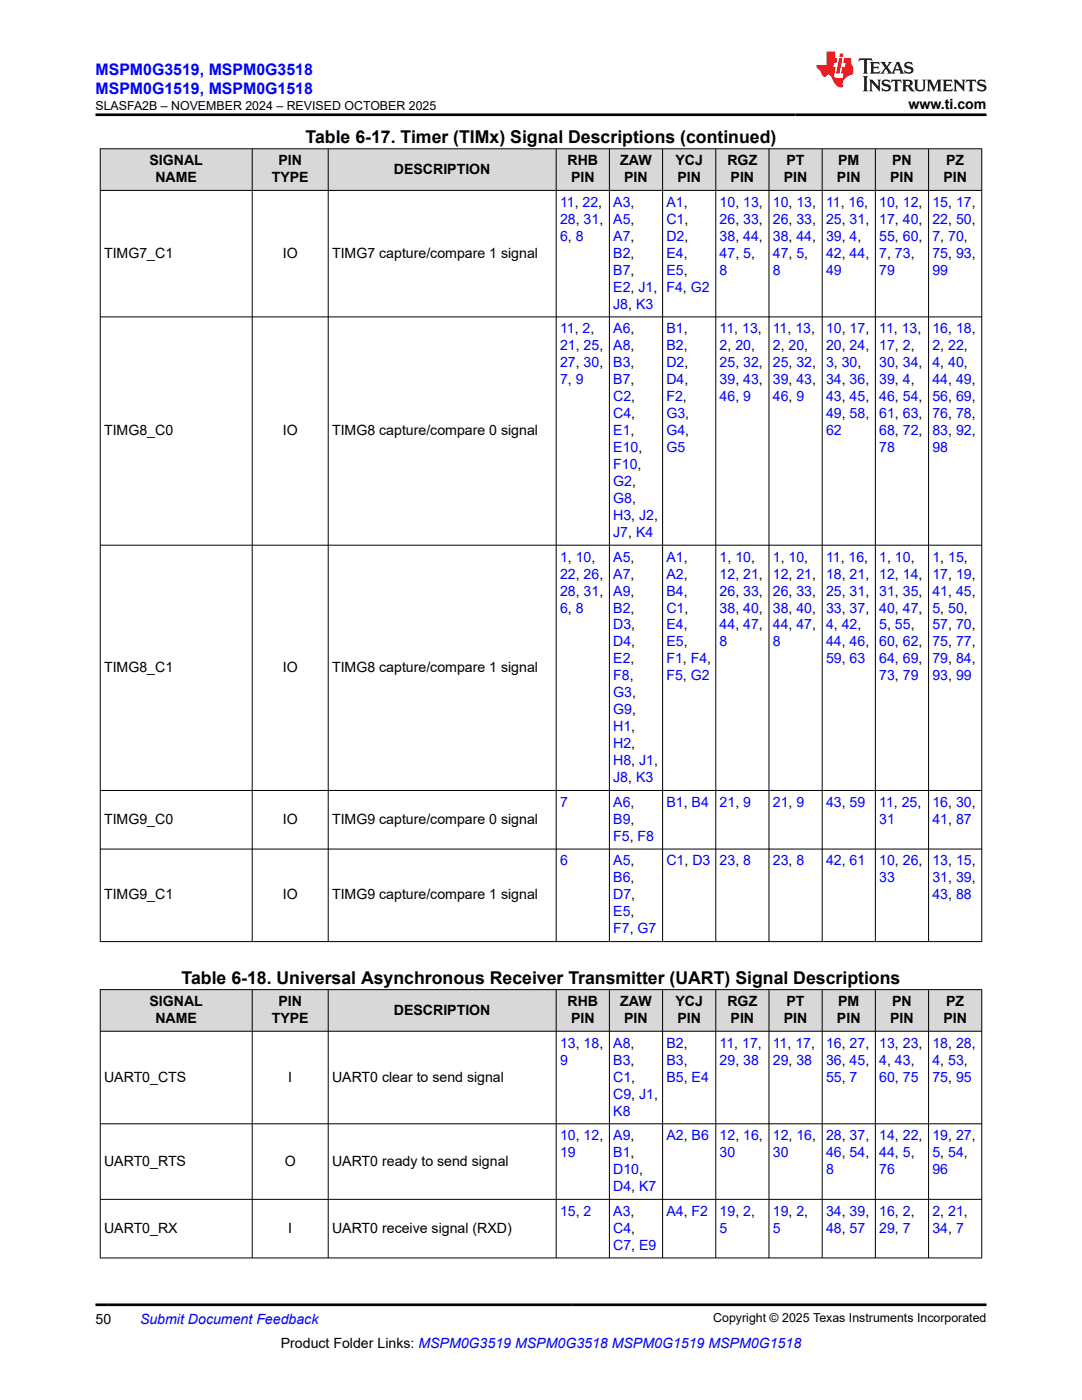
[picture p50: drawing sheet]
<svg xmlns="http://www.w3.org/2000/svg" width="216mm" height="279mm" viewBox="0 0 216 279" stroke-linecap="round" stroke-linejoin="round" font-family="sans-serif">
<defs><g id="words">
<g font-size="3.5">
<text x="61" y="28.5">Table 6-17. Timer (TIMx) Signal Descriptions (continued)</text>
<text x="36.2" y="196.3">Table 6-18. Universal Asynchronous Receiver Transmitter (UART) Signal Descriptions</text>
</g>
<g font-size="3.2" fill="#00f">
<text x="19.1" y="14.9">MSPM0G3519, MSPM0G3518</text>
<text x="19.1" y="18.7">MSPM0G1519, MSPM0G1518</text>
</g>
<g font-size="2.8">
<text x="181.3" y="21.8">www.ti.com</text>
<text x="29.8" y="33">SIGNAL</text>
<text x="55.6" y="33">PIN</text>
<text x="78.6" y="34.7">DESCRIPTION</text>
<text x="113.2" y="33">RHB</text>
<text x="123.8" y="33">ZAW</text>
<text x="134.8" y="33">YCJ</text>
<text x="145.2" y="33">RGZ</text>
<text x="156.9" y="33">PT</text>
<text x="167.2" y="33">PM</text>
<text x="178" y="33">PN</text>
<text x="188.8" y="33">PZ</text>
<text x="31" y="36.4">NAME</text>
<text x="54.2" y="36.4">TYPE</text>
<text x="113.9" y="36.4">PIN</text>
<text x="124.6" y="36.4">PIN</text>
<text x="135.2" y="36.4">PIN</text>
<text x="145.8" y="36.4">PIN</text>
<text x="156.4" y="36.4">PIN</text>
<text x="167" y="36.4">PIN</text>
<text x="177.6" y="36.4">PIN</text>
<text x="188.2" y="36.4">PIN</text>
<text x="20.8" y="51.4">TIMG7_C1</text>
<text x="56.4" y="51.4">IO</text>
<text x="66.3" y="51.4">TIMG7 capture/compare 1 signal</text>
<text x="20.8" y="86.8">TIMG8_C0</text>
<text x="56.4" y="86.8">IO</text>
<text x="66.3" y="86.8">TIMG8 capture/compare 0 signal</text>
<text x="20.8" y="134.1">TIMG8_C1</text>
<text x="56.4" y="134.1">IO</text>
<text x="66.3" y="134.1">TIMG8 capture/compare 1 signal</text>
<text x="20.8" y="164.4">TIMG9_C0</text>
<text x="56.4" y="164.4">IO</text>
<text x="66.3" y="164.4">TIMG9 capture/compare 0 signal</text>
<text x="20.8" y="179.5">TIMG9_C1</text>
<text x="56.4" y="179.5">IO</text>
<text x="66.3" y="179.5">TIMG9 capture/compare 1 signal</text>
<text x="29.8" y="200.8">SIGNAL</text>
<text x="55.6" y="200.8">PIN</text>
<text x="78.6" y="202.5">DESCRIPTION</text>
<text x="113.2" y="200.8">RHB</text>
<text x="123.8" y="200.8">ZAW</text>
<text x="134.8" y="200.8">YCJ</text>
<text x="145.2" y="200.8">RGZ</text>
<text x="156.9" y="200.8">PT</text>
<text x="167.2" y="200.8">PM</text>
<text x="178" y="200.8">PN</text>
<text x="188.8" y="200.8">PZ</text>
<text x="31" y="204.2">NAME</text>
<text x="54.2" y="204.2">TYPE</text>
<text x="113.9" y="204.2">PIN</text>
<text x="124.6" y="204.2">PIN</text>
<text x="135.2" y="204.2">PIN</text>
<text x="145.8" y="204.2">PIN</text>
<text x="156.4" y="204.2">PIN</text>
<text x="167" y="204.2">PIN</text>
<text x="177.6" y="204.2">PIN</text>
<text x="188.2" y="204.2">PIN</text>
<text x="20.8" y="215.9">UART0_CTS</text>
<text x="57.5" y="215.9">I</text>
<text x="66.3" y="215.9">UART0 clear to send signal</text>
<text x="20.8" y="232.6">UART0_RTS</text>
<text x="56.8" y="232.6">O</text>
<text x="66.3" y="232.6">UART0 ready to send signal</text>
<text x="20.8" y="246">UART0_RX</text>
<text x="57.5" y="246">I</text>
<text x="66.3" y="246">UART0 receive signal (RXD)</text>
<text x="19.1" y="264.2">50</text>
<text x="56" y="269">Product Folder Links: MSPM0G3519 MSPM0G3518 MSPM0G1519 MSPM0G1518</text>
</g>
<g font-size="2.8" fill="#00f">
<text x="111.8" y="41.3">11, 22,</text>
<text x="122.4" y="41.3">A3,</text>
<text x="133" y="41.3">A1,</text>
<text x="143.6" y="41.3">10, 13,</text>
<text x="154.2" y="41.3">10, 13,</text>
<text x="164.8" y="41.3">11, 16,</text>
<text x="175.4" y="41.3">10, 12,</text>
<text x="186.1" y="41.3">15, 17,</text>
<text x="111.8" y="44.7">28, 31,</text>
<text x="122.4" y="44.7">A5,</text>
<text x="133" y="44.7">C1,</text>
<text x="143.6" y="44.7">26, 33,</text>
<text x="154.2" y="44.7">26, 33,</text>
<text x="164.8" y="44.7">25, 31,</text>
<text x="175.4" y="44.7">17, 40,</text>
<text x="186.1" y="44.7">22, 50,</text>
<text x="111.8" y="48.1">6, 8</text>
<text x="122.4" y="48.1">A7,</text>
<text x="122.4" y="51.4">B2,</text>
<text x="133" y="48.1">D2,</text>
<text x="133" y="51.4">E4,</text>
<text x="143.6" y="48.1">38, 44,</text>
<text x="143.6" y="51.4">47, 5,</text>
<text x="154.2" y="48.1">38, 44,</text>
<text x="154.2" y="51.4">47, 5,</text>
<text x="164.8" y="48.1">39, 4,</text>
<text x="164.8" y="51.4">42, 44,</text>
<text x="175.4" y="48.1">55, 60,</text>
<text x="175.4" y="51.4">7, 73,</text>
<text x="186.1" y="48.1">7, 70,</text>
<text x="186.1" y="51.4">75, 93,</text>
<text x="122.4" y="54.8">B7,</text>
<text x="122.4" y="58.2">E2, J1,</text>
<text x="133" y="54.8">E5,</text>
<text x="133" y="58.2">F4, G2</text>
<text x="143.6" y="54.8">8</text>
<text x="154.2" y="54.8">8</text>
<text x="164.8" y="54.8">49</text>
<text x="175.4" y="54.8">79</text>
<text x="186.1" y="54.8">99</text>
<text x="122.4" y="61.6">J8, K3</text>
<text x="111.8" y="66.5">11, 2,</text>
<text x="111.8" y="69.9">21, 25,</text>
<text x="122.4" y="66.5">A6,</text>
<text x="122.4" y="69.9">A8,</text>
<text x="133" y="66.5">B1,</text>
<text x="133" y="69.9">B2,</text>
<text x="143.6" y="66.5">11, 13,</text>
<text x="143.6" y="69.9">2, 20,</text>
<text x="154.2" y="66.5">11, 13,</text>
<text x="154.2" y="69.9">2, 20,</text>
<text x="164.8" y="66.5">10, 17,</text>
<text x="164.8" y="69.9">20, 24,</text>
<text x="175.4" y="66.5">11, 13,</text>
<text x="175.4" y="69.9">17, 2,</text>
<text x="186.1" y="66.5">16, 18,</text>
<text x="186.1" y="69.9">2, 22,</text>
<text x="111.8" y="73.3">27, 30,</text>
<text x="111.8" y="76.7">7, 9</text>
<text x="122.4" y="73.3">B3,</text>
<text x="122.4" y="76.7">B7,</text>
<text x="133" y="73.3">D2,</text>
<text x="133" y="76.7">D4,</text>
<text x="143.6" y="73.3">25, 32,</text>
<text x="143.6" y="76.7">39, 43,</text>
<text x="154.2" y="73.3">25, 32,</text>
<text x="154.2" y="76.7">39, 43,</text>
<text x="164.8" y="73.3">3, 30,</text>
<text x="164.8" y="76.7">34, 36,</text>
<text x="175.4" y="73.3">30, 34,</text>
<text x="175.4" y="76.7">39, 4,</text>
<text x="186.1" y="73.3">4, 40,</text>
<text x="186.1" y="76.7">44, 49,</text>
<text x="122.4" y="80.1">C2,</text>
<text x="122.4" y="83.5">C4,</text>
<text x="133" y="80.1">F2,</text>
<text x="133" y="83.5">G3,</text>
<text x="143.6" y="80.1">46, 9</text>
<text x="154.2" y="80.1">46, 9</text>
<text x="164.8" y="80.1">43, 45,</text>
<text x="164.8" y="83.5">49, 58,</text>
<text x="175.4" y="80.1">46, 54,</text>
<text x="175.4" y="83.5">61, 63,</text>
<text x="186.1" y="80.1">56, 69,</text>
<text x="186.1" y="83.5">76, 78,</text>
<text x="122.4" y="86.8">E1,</text>
<text x="133" y="86.8">G4,</text>
<text x="164.8" y="86.8">62</text>
<text x="175.4" y="86.8">68, 72,</text>
<text x="186.1" y="86.8">83, 92,</text>
<text x="122.4" y="90.2">E10,</text>
<text x="122.4" y="93.6">F10,</text>
<text x="133" y="90.2">G5</text>
<text x="175.4" y="90.2">78</text>
<text x="186.1" y="90.2">98</text>
<text x="122.4" y="97">G2,</text>
<text x="122.4" y="100.4">G8,</text>
<text x="122.4" y="103.8">H3, J2,</text>
<text x="122.4" y="107.2">J7, K4</text>
<text x="111.8" y="112.1">1, 10,</text>
<text x="122.4" y="112.1">A5,</text>
<text x="133" y="112.1">A1,</text>
<text x="143.6" y="112.1">1, 10,</text>
<text x="154.2" y="112.1">1, 10,</text>
<text x="164.8" y="112.1">11, 16,</text>
<text x="175.4" y="112.1">1, 10,</text>
<text x="186.1" y="112.1">1, 15,</text>
<text x="111.8" y="115.5">22, 26,</text>
<text x="111.8" y="118.9">28, 31,</text>
<text x="122.4" y="115.5">A7,</text>
<text x="122.4" y="118.9">A9,</text>
<text x="133" y="115.5">A2,</text>
<text x="133" y="118.9">B4,</text>
<text x="143.6" y="115.5">12, 21,</text>
<text x="143.6" y="118.9">26, 33,</text>
<text x="154.2" y="115.5">12, 21,</text>
<text x="154.2" y="118.9">26, 33,</text>
<text x="164.8" y="115.5">18, 21,</text>
<text x="164.8" y="118.9">25, 31,</text>
<text x="175.4" y="115.5">12, 14,</text>
<text x="175.4" y="118.9">31, 35,</text>
<text x="186.1" y="115.5">17, 19,</text>
<text x="186.1" y="118.9">41, 45,</text>
<text x="111.8" y="122.2">6, 8</text>
<text x="122.4" y="122.2">B2,</text>
<text x="122.4" y="125.6">D3,</text>
<text x="133" y="122.2">C1,</text>
<text x="133" y="125.6">E4,</text>
<text x="143.6" y="122.2">38, 40,</text>
<text x="143.6" y="125.6">44, 47,</text>
<text x="154.2" y="122.2">38, 40,</text>
<text x="154.2" y="125.6">44, 47,</text>
<text x="164.8" y="122.2">33, 37,</text>
<text x="164.8" y="125.6">4, 42,</text>
<text x="175.4" y="122.2">40, 47,</text>
<text x="175.4" y="125.6">5, 55,</text>
<text x="186.1" y="122.2">5, 50,</text>
<text x="186.1" y="125.6">57, 70,</text>
<text x="122.4" y="129">D4,</text>
<text x="133" y="129">E5,</text>
<text x="143.6" y="129">8</text>
<text x="154.2" y="129">8</text>
<text x="164.8" y="129">44, 46,</text>
<text x="175.4" y="129">60, 62,</text>
<text x="186.1" y="129">75, 77,</text>
<text x="122.4" y="132.4">E2,</text>
<text x="122.4" y="135.8">F8,</text>
<text x="133" y="132.4">F1, F4,</text>
<text x="133" y="135.8">F5, G2</text>
<text x="164.8" y="132.4">59, 63</text>
<text x="175.4" y="132.4">64, 69,</text>
<text x="175.4" y="135.8">73, 79</text>
<text x="186.1" y="132.4">79, 84,</text>
<text x="186.1" y="135.8">93, 99</text>
<text x="122.4" y="139.2">G3,</text>
<text x="122.4" y="142.6">G9,</text>
<text x="122.4" y="145.9">H1,</text>
<text x="122.4" y="149.3">H2,</text>
<text x="122.4" y="152.7">H8, J1,</text>
<text x="111.8" y="161">7</text>
<text x="122.4" y="156.1">J8, K3</text>
<text x="122.4" y="161">A6,</text>
<text x="133" y="161">B1, B4</text>
<text x="143.6" y="161">21, 9</text>
<text x="154.2" y="161">21, 9</text>
<text x="164.8" y="161">43, 59</text>
<text x="175.4" y="161">11, 25,</text>
<text x="186.1" y="161">16, 30,</text>
<text x="122.4" y="164.4">B9,</text>
<text x="122.4" y="167.8">F5, F8</text>
<text x="175.4" y="164.4">31</text>
<text x="186.1" y="164.4">41, 87</text>
<text x="111.8" y="172.7">6</text>
<text x="122.4" y="172.7">A5,</text>
<text x="133" y="172.7">C1, D3</text>
<text x="143.6" y="172.7">23, 8</text>
<text x="154.2" y="172.7">23, 8</text>
<text x="164.8" y="172.7">42, 61</text>
<text x="175.4" y="172.7">10, 26,</text>
<text x="186.1" y="172.7">13, 15,</text>
<text x="122.4" y="176.1">B6,</text>
<text x="122.4" y="179.5">D7,</text>
<text x="175.4" y="176.1">33</text>
<text x="186.1" y="176.1">31, 39,</text>
<text x="186.1" y="179.5">43, 88</text>
<text x="122.4" y="182.9">E5,</text>
<text x="122.4" y="186.3">F7, G7</text>
<text x="111.8" y="209.1">13, 18,</text>
<text x="122.4" y="209.1">A8,</text>
<text x="133" y="209.1">B2,</text>
<text x="143.6" y="209.1">11, 17,</text>
<text x="154.2" y="209.1">11, 17,</text>
<text x="164.8" y="209.1">16, 27,</text>
<text x="175.4" y="209.1">13, 23,</text>
<text x="186.1" y="209.1">18, 28,</text>
<text x="111.8" y="212.5">9</text>
<text x="122.4" y="212.5">B3,</text>
<text x="122.4" y="215.9">C1,</text>
<text x="133" y="212.5">B3,</text>
<text x="133" y="215.9">B5, E4</text>
<text x="143.6" y="212.5">29, 38</text>
<text x="154.2" y="212.5">29, 38</text>
<text x="164.8" y="212.5">36, 45,</text>
<text x="164.8" y="215.9">55, 7</text>
<text x="175.4" y="212.5">4, 43,</text>
<text x="175.4" y="215.9">60, 75</text>
<text x="186.1" y="212.5">4, 53,</text>
<text x="186.1" y="215.9">75, 95</text>
<text x="122.4" y="219.2">C9, J1,</text>
<text x="111.8" y="227.6">10, 12,</text>
<text x="122.4" y="222.6">K8</text>
<text x="122.4" y="227.6">A9,</text>
<text x="133" y="227.6">A2, B6</text>
<text x="143.6" y="227.6">12, 16,</text>
<text x="154.2" y="227.6">12, 16,</text>
<text x="164.8" y="227.6">28, 37,</text>
<text x="175.4" y="227.6">14, 22,</text>
<text x="186.1" y="227.6">19, 27,</text>
<text x="111.8" y="230.9">19</text>
<text x="122.4" y="230.9">B1,</text>
<text x="143.6" y="230.9">30</text>
<text x="154.2" y="230.9">30</text>
<text x="164.8" y="230.9">46, 54,</text>
<text x="175.4" y="230.9">44, 5,</text>
<text x="186.1" y="230.9">5, 54,</text>
<text x="122.4" y="234.3">D10,</text>
<text x="122.4" y="237.7">D4, K7</text>
<text x="164.8" y="234.3">8</text>
<text x="175.4" y="234.3">76</text>
<text x="186.1" y="234.3">96</text>
<text x="111.8" y="242.6">15, 2</text>
<text x="122.4" y="242.6">A3,</text>
<text x="133" y="242.6">A4, F2</text>
<text x="143.6" y="242.6">19, 2,</text>
<text x="154.2" y="242.6">19, 2,</text>
<text x="164.8" y="242.6">34, 39,</text>
<text x="175.4" y="242.6">16, 2,</text>
<text x="186.1" y="242.6">2, 21,</text>
<text x="122.4" y="246">C4,</text>
<text x="122.4" y="249.4">C7, E9</text>
<text x="143.6" y="246">5</text>
<text x="154.2" y="246">5</text>
<text x="164.8" y="246">48, 57</text>
<text x="175.4" y="246">29, 7</text>
<text x="186.1" y="246">34, 7</text>
<text x="27.9" y="264.2">Submit Document Feedback</text>
</g>
<g font-size="2.5">
<text x="19.1" y="21.9">SLASFA2B – NOVEMBER 2024 – REVISED OCTOBER 2025</text>
<text x="142.3" y="263.9">Copyright © 2025 Texas Instruments Incorporated</text>
</g>
</g></defs>
<g fill="#d8d8d8">
<path d="M20 29.7h175.9v8.3h-175.9z" fill-rule="evenodd"/>
<path d="M20.1 29.8h30.2v8.1h-30.2z" fill-rule="evenodd"/>
<path d="M50.4 29.8h15v8.1h-15z" fill-rule="evenodd"/>
<path d="M65.6 29.8h45.3v8.1h-45.3z" fill-rule="evenodd"/>
<path d="M111 29.8h10.5v8.1h-10.5z" fill-rule="evenodd"/>
<path d="M121.7 29.8h10.5v8.1h-10.5z" fill-rule="evenodd"/>
<path d="M132.3 29.8h10.5v8.1h-10.5z" fill-rule="evenodd"/>
<path d="M142.9 29.8h10.5v8.1h-10.5z" fill-rule="evenodd"/>
<path d="M153.5 29.8h10.5v8.1h-10.5z" fill-rule="evenodd"/>
<path d="M164.1 29.8h10.5v8.1h-10.5z" fill-rule="evenodd"/>
<path d="M174.7 29.8h10.5v8.1h-10.5z" fill-rule="evenodd"/>
<path d="M185.3 29.8h10.5v8.1h-10.5z" fill-rule="evenodd"/>
</g>
<g fill="none" stroke="#000" stroke-width=".2">
<path d="M19.9 29.7h176.1M19.9 38h176.1M20 29.6v158.4M50.3 29.6v158.4M65.5 29.6v158.4M111 29.6v158.4M121.6 29.6v158.4M132.2 29.6v158.4M142.8 29.6v158.4M153.4 29.6v158.4M164.1 29.6v158.4M174.7 29.6v158.4"/>
<path d="M185.3 29.6v158.4M195.9 29.6v158.4M19.9 63.2h176.1M19.9 108.8h176.1M19.9 157.8h176.1M19.9 169.4h176.1M19.9 187.9h176.1"/>
</g>
<g fill="#d8d8d8">
<path d="M20 197.5h175.9v8.3h-175.9z" fill-rule="evenodd"/>
<path d="M20.1 197.6h30.2v8.1h-30.2z" fill-rule="evenodd"/>
<path d="M50.4 197.6h15v8.1h-15z" fill-rule="evenodd"/>
<path d="M65.6 197.6h45.3v8.1h-45.3z" fill-rule="evenodd"/>
<path d="M111 197.6h10.5v8.1h-10.5z" fill-rule="evenodd"/>
<path d="M121.7 197.6h10.5v8.1h-10.5z" fill-rule="evenodd"/>
<path d="M132.3 197.6h10.5v8.1h-10.5z" fill-rule="evenodd"/>
<path d="M142.9 197.6h10.5v8.1h-10.5z" fill-rule="evenodd"/>
<path d="M153.5 197.6h10.5v8.1h-10.5z" fill-rule="evenodd"/>
<path d="M164.1 197.6h10.5v8.1h-10.5z" fill-rule="evenodd"/>
<path d="M174.7 197.6h10.5v8.1h-10.5z" fill-rule="evenodd"/>
<path d="M185.3 197.6h10.5v8.1h-10.5z" fill-rule="evenodd"/>
</g>
<g fill="none" stroke="#000" stroke-width=".2">
<path d="M19.9 197.5h176.1M20 197.4v53.7M50.3 197.4v53.7M65.5 197.4v53.7M111 197.4v53.7M121.6 197.4v53.7M132.2 197.4v53.7M142.8 197.4v53.7M153.4 197.4v53.7M164.1 197.4v53.7M174.7 197.4v53.7M185.3 197.4v53.7"/>
<path d="M195.9 197.4v53.7M19.9 205.8h176.1M19.9 224.3h176.1M19.9 239.4h176.1M19.9 251.1h176.1"/>
</g>
<path d="M171.5 11.6l-.2 .6 .5-.2h.6v.1v2.2l-.2 .4h1l-.2-.4v-2.2v-.1h.5l.6 .2-.2-.6zM173.6 12.4l.2 .3v1.6l-.2 .4h1.9l.1-.6a1.08 1.08 0 0 1-1.3 .2v-.7h.6l.4 .2v-.7l-.4 .2h-.6v-.5l.2-.2a1 1 0 0 1 1 .3l-.1-.5zM175.7 12.4l.9 1.1-1 1.2h.9l-.2-.2 .5-.8 .4 .8-.2 .2h1.6l-.2-.2 .2-.5h.9l.1 .5-.1 .2h.9l-.2-.4-.8-1.9h-.5l-.9 2.1-.9-1.1 .9-1h-.8l.2 .2-.4 .6-.4-.6 .2-.2zM179 12.8l.4 1h-.7zM180.7 12.5a.65 .65 0 0 0-.2 .7 .65 .65 0 0 0 .6 .5l.6 .1 .1 .3a.79 .79 0 0 1-.7 .4 .79 .79 0 0 1-.7-.5l.1 .7 .2-.1a.93 .93 0 0 0 1.1 0 .93 .93 0 0 0 .4-.9 1.46 1.46 0 0 0-1.2-.6l-.1-.3a1.09 1.09 0 0 1 1.2 .2l-.2-.6-.1 .1-.5-.2zM172.2 15.2l.2 .4v2.2l-.2 .4h1l-.2-.4v-2.2l.2-.4zM173.4 15.9l.2 .4v1.5l-.2 .4h.8l-.3-.4 .1-1.3 1.6 1.8v-2l.2-.4h-.7l.1 .2 .1 1.1-1.2-1.3zM176.2 16a.65 .65 0 0 0-.2 .8 .65 .65 0 0 0 .6 .4l.6 .2 .1 .2a.79 .79 0 0 1-.7 .4 .79 .79 0 0 1-.7-.5l.1 .7 .2-.1a.93 .93 0 0 0 1.1 .1 .93 .93 0 0 0 .4-1 1.46 1.46 0 0 0-1.2-.5l-.1-.4a1.09 1.09 0 0 1 1.2 .2l-.1-.6-.2 .1-.5-.1zM177.9 15.9l-.1 .6a.63 .63 0 0 1 .8-.3v1.6l-.3 .4h1l-.2-.4v-1.6a.66 .66 0 0 1 .8 .3l-.1-.6zM180 15.9l.2 .4v1.5l-.2 .4h1l-.2-.2-.1-.7h.5l.1 .2a.79 .79 0 0 0 1.2 .6l-1-.9a.61 .61 0 0 0 .6-.6 .61 .61 0 0 0-.5-.7zM180.8 16.2h.1a.47 .47 0 0 1 .5 .1 .47 .47 0 0 1 .1 .5l-.1 .1-.7 .1zM182.3 15.9l.2 .2a2.27 2.27 0 0 0 .4 2 1.04 1.04 0 0 0 1.7-.7v-1.3l.2-.2h-.8l.2 .4v1.1a.6 .6 0 0 1-.6 .6 .6 .6 0 0 1-.6-.6v-1.1l.3-.4zM184.9 15.9l.2 .4v1.5l-.2 .4h.8l-.3-.4v-1.4l.9 1.9 .9-1.9v1.4l-.3 .4h1l-.2-.4v-1.5l.2-.4h-.8l-.7 1.5-.6-1.5zM188.1 15.9l.2 .4v1.5l-.2 .4h1.9l.1-.6a1.09 1.09 0 0 1-1.3 .2v-.7h.6l.4 .2v-.6l-.4 .2h-.6v-.6l.2-.1a1.01 1.01 0 0 1 1 .3l-.1-.6zM190.2 15.9l.3 .4v1.5l-.3 .4h.8l-.2-.4v-1.3l1.6 1.8v-2l.2-.4h-.7l.2 .2v1.1l-1.2-1.3zM192.8 15.9l-.1 .6a.63 .63 0 0 1 .8-.3v1.6l-.3 .4h1l-.2-.4v-1.6a.66 .66 0 0 1 .8 .3l-.1-.6zM195.2 16a.65 .65 0 0 0-.2 .8 .65 .65 0 0 0 .6 .4l.6 .2 .2 .2a.79 .79 0 0 1-.7 .4 .79 .79 0 0 1-.7-.5l.1 .7 .2-.1a.93 .93 0 0 0 1 .1 .93 .93 0 0 0 .5-1 1.46 1.46 0 0 0-1.3-.5v-.4a1.09 1.09 0 0 1 1.2 .2l-.2-.6-.2 .1-.5-.1z" fill="#231f20"/>
<path d="M164.9 10.3v2.7h-2l.1 .4 .8 1a.95 .95 0 0 0 1 .9 .59 .59 0 0 1 .5-.4 .59 .59 0 0 1 .5 .3l.4 .8a1.59 1.59 0 0 0 2.1 1.4 1.61 1.61 0 0 1 1-2.3l1-.3-.1-1.5a1.59 1.59 0 0 1-.3-1.7h-1.5l-.2 .9h.6l-.2 .9h-.5l-.2 .9v.3l.4 .1-.1 .9h-.7a.73 .73 0 0 1-1-.7l.3-1.5h-.5l.1-.9h.5l.2-.9h-.5v-1.3zM167.4 11.6l-.6 3.1h.7l.6-3.1zM167.6 10.7l-.1 .6h.7l.1-.6z" fill="#ed1c24"/>
<path d="M19.1 22.9h177.8M19.1 260.4h177.8" fill="none" stroke="#000" stroke-width=".53"/>
<use href="#words"/>
</svg>
